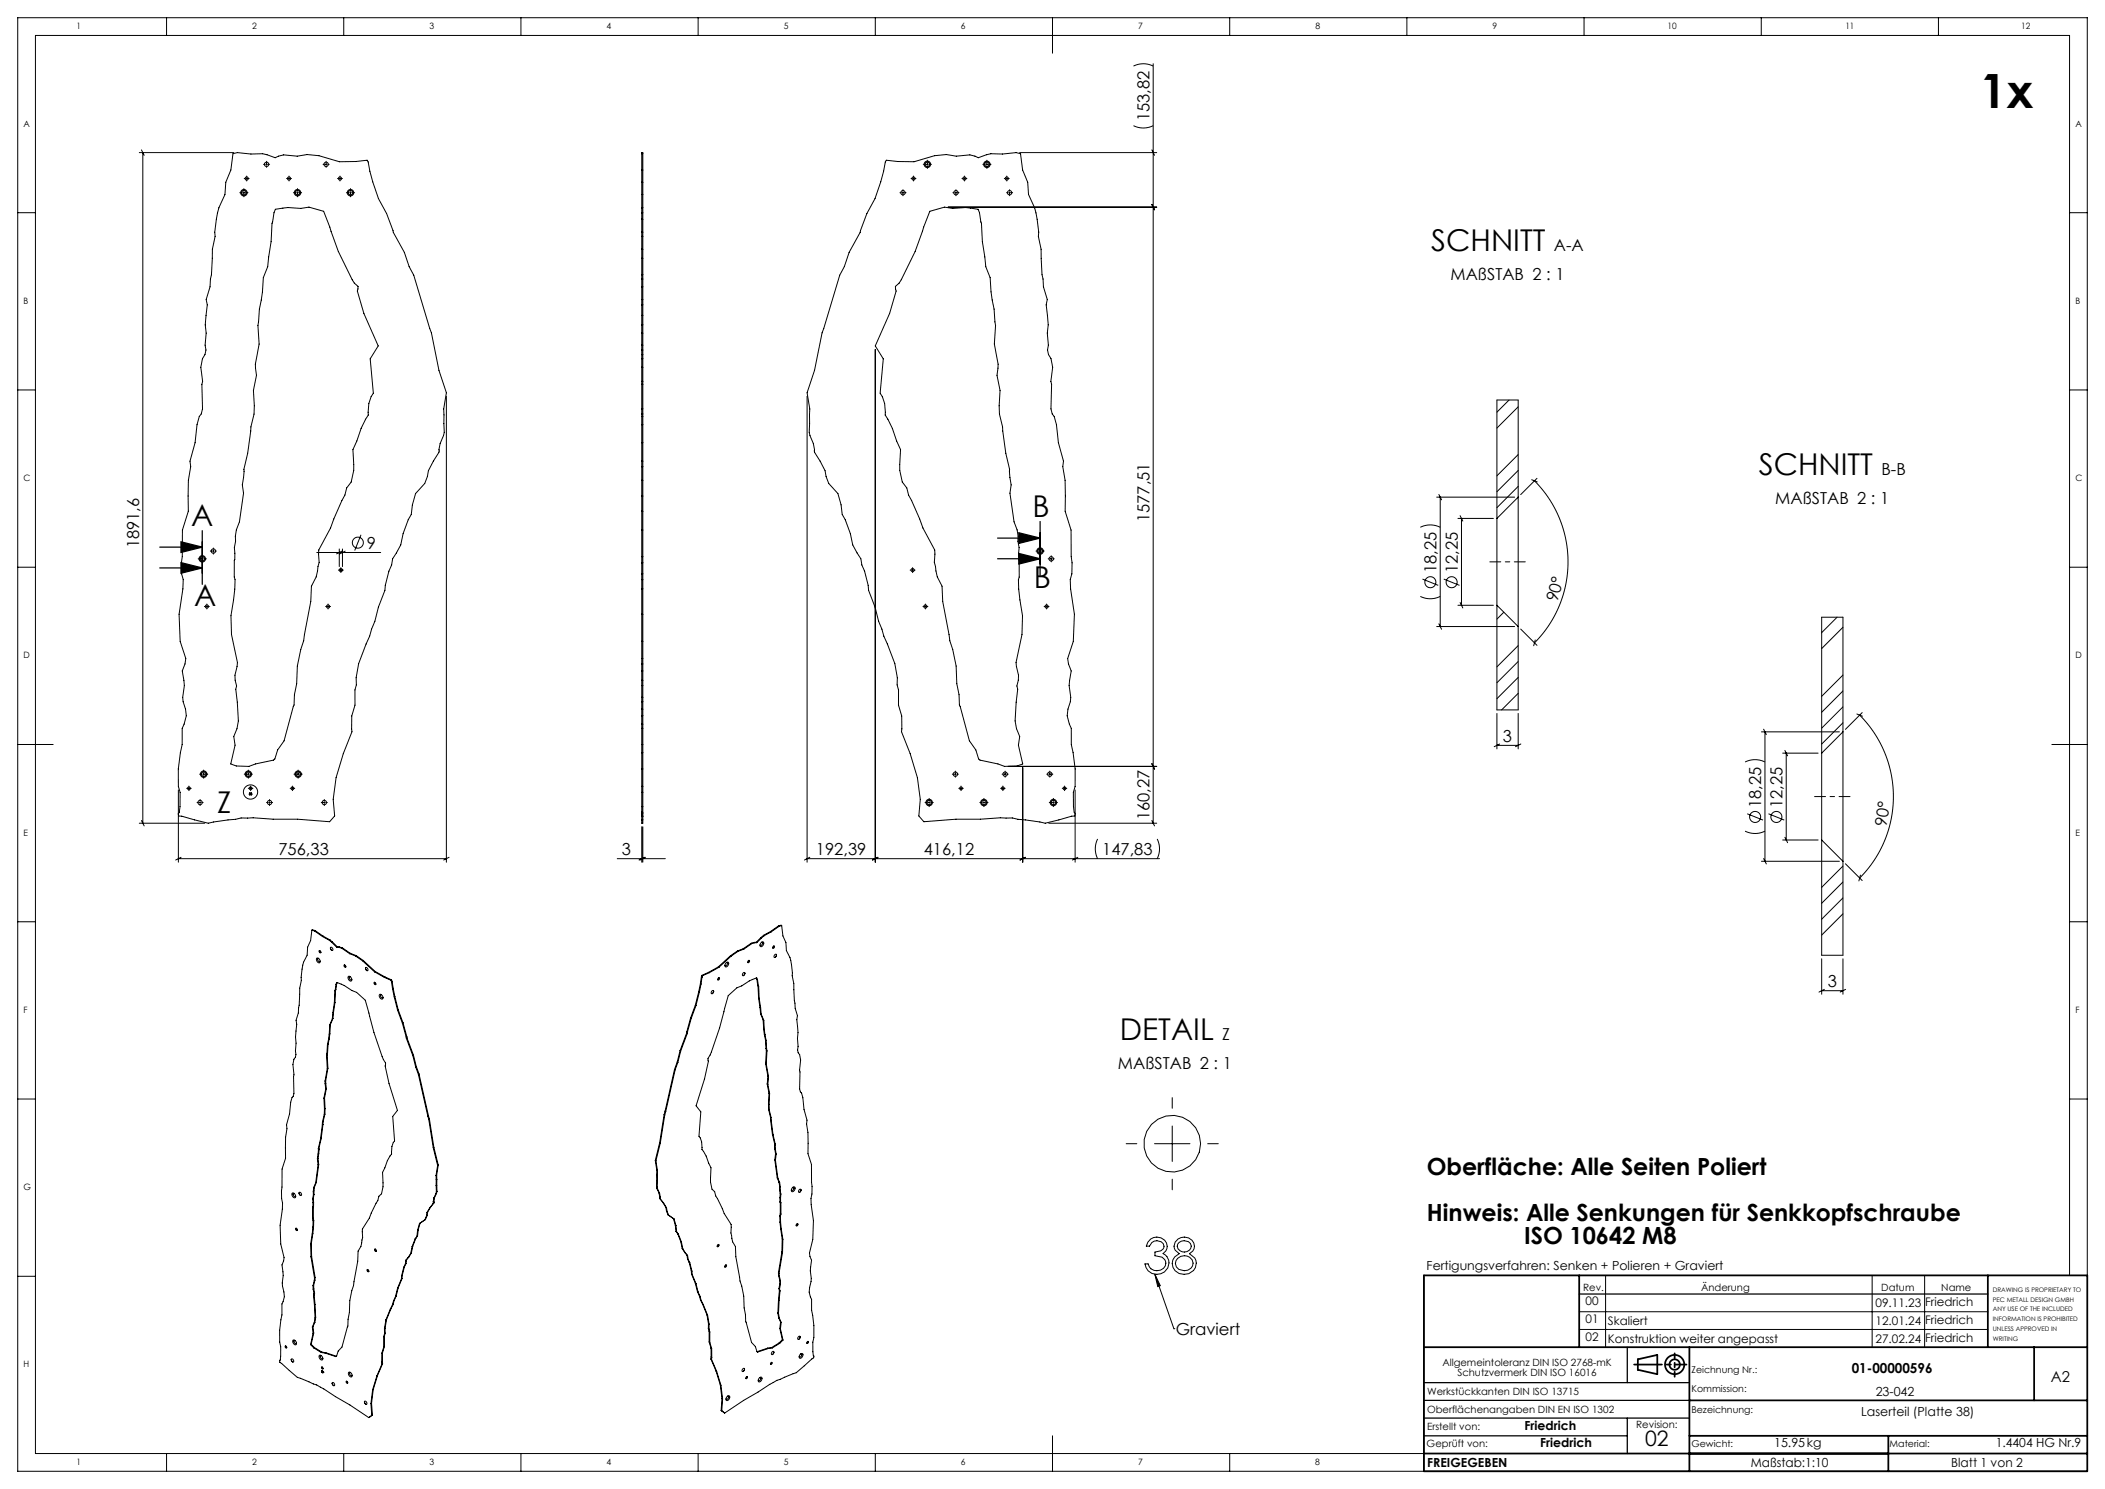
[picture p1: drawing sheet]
<svg xmlns="http://www.w3.org/2000/svg" width="594mm" height="420mm" viewBox="0 0 594 420" stroke-linecap="round" stroke-linejoin="round" font-family="sans-serif">
<defs><g id="words">
<text font-size="13.3" x="558.8" y="30.6">1x</text>
<g font-size="8.5">
<text x="403.9" y="70.9">SCHNITT</text>
<text x="496.3" y="134">SCHNITT</text>
<text x="53.9" y="148.4">A</text>
<text x="291.4" y="145.9">B</text>
<text x="291.7" y="166">B</text>
<text x="54.8" y="171">A</text>
<text x="61.3" y="229.3">Z</text>
<text x="316" y="293.3">DETAIL</text>
</g>
<g font-size="6.7">
<text x="402.6" y="331.5">Oberfläche: Alle Seiten Poliert</text>
<text x="402.6" y="344.5">Hinweis: Alle Senkungen für Senkkopfschraube</text>
<text x="430.1" y="350.9">ISO 10642 M8</text>
</g>
<text font-size="6" x="464.2" y="407.8">02</text>
<g font-size="4.7">
<text x="324.4" y="34.2" transform="rotate(-90 324.4 34.2)">153,82</text>
<text x="438.5" y="70.9">A-A</text>
<text x="409.3" y="79.1">MAßSTAB 2 : 1</text>
<text x="530.9" y="134">B-B</text>
<text x="501" y="142.2">MAßSTAB 2 : 1</text>
<text x="324.4" y="147.3" transform="rotate(-90 324.4 147.3)">1577,51</text>
<text x="39.3" y="154.7" transform="rotate(-90 39.3 154.7)">1891,6</text>
<text x="103.5" y="154.8">9</text>
<text x="405.3" y="161.7" transform="rotate(-90 405.3 161.7)">18,25</text>
<text x="411.3" y="161.7" transform="rotate(-90 411.3 161.7)">12,25</text>
<text x="439.5" y="169.9" transform="rotate(-75 439.5 169.9)">90°</text>
<text x="424.1" y="209.2">3</text>
<text x="497" y="227.9" transform="rotate(-90 497 227.9)">18,25</text>
<text x="503" y="227.9" transform="rotate(-90 503 227.9)">12,25</text>
<text x="324.4" y="231.3" transform="rotate(-90 324.4 231.3)">160,27</text>
<text x="532.3" y="233.2" transform="rotate(-81 532.3 233.2)">90°</text>
<text x="78.6" y="241.2">756,33</text>
<text x="175.5" y="241.2">3</text>
<text x="230.3" y="241.2">192,39</text>
<text x="260.7" y="241.2">416,12</text>
<text x="311" y="241.2">147,83</text>
<text x="515.8" y="278.4">3</text>
<text x="344.9" y="293.3">Z</text>
<text x="315.5" y="301.5">MAßSTAB 2 : 1</text>
<text x="331.8" y="376.6">Graviert</text>
</g>
<text font-size="4.2" x="578.7" y="389.8">A2</text>
<text font-size="3.9" x="522.5" y="387.2">01-00000596</text>
<g font-size="3.5">
<text x="402.6" y="358.2">Fertigungsverfahren: Senken + Polieren + Graviert</text>
<text x="529.3" y="393.8">23-042</text>
<text x="525.2" y="399.3">Laserteil (Platte 38)</text>
<text x="430.2" y="403.4">Friedrich</text>
<text x="402.7" y="413.9">FREIGEGEBEN</text>
<text x="434.6" y="408.2">Friedrich</text>
<text x="494" y="413.9">Maßstab:1:10</text>
<text x="500.6" y="408.2">15.95kg</text>
<text x="550.6" y="413.9">Blatt 1 von 2</text>
<text x="563.2" y="408.2">1.4404 HG Nr.9</text>
</g>
<g font-size="3.3">
<text x="447.5" y="368.2">00</text>
<text x="529.2" y="368.8">09.11.23</text>
<text x="543.2" y="368.5">Friedrich</text>
<text x="447.5" y="373.2">01</text>
<text x="453.7" y="373.8">Skaliert</text>
<text x="529.2" y="373.8">12.01.24</text>
<text x="543.2" y="373.5">Friedrich</text>
<text x="447.5" y="378.2">02</text>
<text x="453.7" y="378.8">Konstruktion weiter angepasst</text>
<text x="529.2" y="378.8">27.02.24</text>
<text x="543.2" y="378.5">Friedrich</text>
</g>
<g font-size="2.8">
<text x="446.7" y="364.1">Rev.</text>
<text x="480" y="364.1">Änderung</text>
<text x="530.9" y="364.1">Datum</text>
<text x="547.8" y="364.1">Name</text>
<text x="407" y="385.2">Allgemeintoleranz DIN ISO 2768-mK</text>
<text x="411.3" y="388">Schutzvermerk DIN ISO 16016</text>
<text x="402.7" y="393.4">Werkstückkanten DIN ISO 13715</text>
<text x="402.7" y="398.6">Oberflächenangaben DIN EN ISO 1302</text>
<text x="402.7" y="403.4">Erstellt von:</text>
<text x="461.7" y="402.7">Revision:</text>
<text x="402.6" y="408.2">Geprüft von:</text>
</g>
<g font-size="2.7">
<text x="477.3" y="387.2">Zeichnung Nr.:</text>
<text x="477.3" y="392.7">Kommission:</text>
<text x="477.3" y="398.6">Bezeichnung:</text>
<text x="477.3" y="408.2">Gewicht:</text>
<text x="533.2" y="408.2">Material:</text>
</g>
<g font-size="2.5">
<text x="21.6" y="8.2">1</text>
<text x="71.2" y="8.2">2</text>
<text x="121.2" y="8.2">3</text>
<text x="171.2" y="8.2">4</text>
<text x="221.2" y="8.2">5</text>
<text x="271.2" y="8.2">6</text>
<text x="321.2" y="8.2">7</text>
<text x="371.2" y="8.2">8</text>
<text x="421.2" y="8.2">9</text>
<text x="470.5" y="8.2">10</text>
<text x="520.8" y="8.2">11</text>
<text x="570.3" y="8.2">12</text>
<text x="6.7" y="35.7">A</text>
<text x="585.7" y="35.7">A</text>
<text x="6.7" y="85.7">B</text>
<text x="585.7" y="85.7">B</text>
<text x="6.7" y="135.7">C</text>
<text x="585.7" y="135.7">C</text>
<text x="6.7" y="185.7">D</text>
<text x="585.7" y="185.7">D</text>
<text x="6.7" y="235.7">E</text>
<text x="585.7" y="235.7">E</text>
<text x="6.7" y="285.7">F</text>
<text x="585.7" y="285.7">F</text>
<text x="6.7" y="335.7">G</text>
<text x="6.7" y="385.7">H</text>
<text x="21.6" y="413.2">1</text>
<text x="71.2" y="413.2">2</text>
<text x="121.2" y="413.2">3</text>
<text x="171.2" y="413.2">4</text>
<text x="221.2" y="413.2">5</text>
<text x="271.2" y="413.2">6</text>
<text x="321.2" y="413.2">7</text>
<text x="371.2" y="413.2">8</text>
</g>
<g font-size="1.8">
<text x="562.4" y="364.4">DRAWING IS PROPRIETARY TO</text>
<text x="562.4" y="367.2">PEC METALL DESIGN GMBH</text>
<text x="562.4" y="369.9">ANY USE OF THE INCLUDED</text>
<text x="562.4" y="372.7">INFORMATION IS PROHIBITED</text>
<text x="562.4" y="375.4">UNLESS APPROVED IN</text>
<text x="562.4" y="378.2">WRITING</text>
</g>
</g></defs>
<g fill="none" stroke="#000" stroke-width=".28">
<path d="M47 5v5M97 5v5M147 5v5M197 5v5M247 5v5M297 5v10M319.9 18.6a6.2 6.2 0 0 1 5.5 0M325.4 18v214.2M347 5v5M397 5v5M447 5v5M497 5v5"/>
<path d="M547 5v5M319.9 35.4a6.2 6.2 0 0 0 5.5 0M5 60h5M39.3 43h26.7M39.9 42.3l.8 1.5M40.3 43v189.2M65.7 43.3l1.3-.3 3.8 .4h3.3l3.6 1.1 2.3-.8 3.9 .4 2.8-.5 3.3 .3 5.8 1.7h4.6l3.2-.4 .3 .5a41.6 41.6 0 0 0 5.2 14.5l1.9 5.3 3.1 5.7 1.4 4 1.3 2.4 4.9 16.3 2.2 10.5 2.1 6.4-.8 4.5 .2 6.7-.2 .9a8.8 8.8 0 0 0-1.4 4.7l-2.9 5.2-.3 1.6-.7 2-2.6 2.8-.9 3.2-.3 2.7-.9 1.5-1.4 3.9-.7 3.2-2.3 3.9-.3 1.8-.8 1.7-1 4-.1 1.4-1.8 4.7-1 4-.9 2.3-.6 1.9-3.1 7.8-.7 4 .1 2-.4 1.4v4.3l-.9 3.1v4.4l-2.4 6.2-2.1 6.7-.8 6.2 .4 4.7-1.4 1.6-9.1-.7h-6.8l-5.7-.4h-3.4l-9.2 1.5-7.5-2h-.9l-.1-.7 .3-.4 .2-1.6v-4l-.5-1.7v-4.9l1.1-6.9v-4.5a7.3 7.3 0 0 0 .3-7.6l-.1-1.2 .4-3.3-.6-4.1 .8-2 .2-1.6-1.6-4.8-.3-7.6 1.1-7.2 .1-2.6-.4-1.6-.1-3.2 .2-1.7 .1-7.5 1.6-5.3 .1-8.7 .6-3.9-.2-1.5 1.5-5.2 .5-5.1 .6-2.3 .6-.7 .3-1.5-.1-6.9 .2-.8-.5-4 .4-2.4 .7-1.2 .3-1.3-.2-1.3 .3-3.4-.3-2.4 .6-5.6-.3-1.5 1.1-3.6 .1-2.2 .3-1.2 .2-7.2 .8-3.6a23.4 23.4 0 0 1 2.8-11.8l.2-3.5 1.4-3.5zM67.7 54.4h.6M68.6 54.4h.5M68.8 53.2v.7M68.8 54.1v.5M68.8 54.9v.6"/>
<path d="M68.9 50.4h.2M69.3 54.4h.7M69.4 50.4h.5M69.6 49.7v.2M69.6 50.1v.5M69.6 50.9v.2M70.1 50.4h.2M74.4 46.4h.3M75 46.4h.5M75.2 45.5v.4M75.2 46.1v.5M75.2 46.9v.3"/>
<path d="M75.7 46.4h.4M77.7 59l3.5-.5 3.7 .3 2.3-.4 4.1 1.2 1.8 4.5a65.6 65.6 0 0 0 6.9 15.8l1 .9-.2 1.3 1.9 6.3 4 9.2-2.2 3.6 .9 9.7a8.9 8.9 0 0 0-1.5 6.2l-2 3.7-1.2 3.6-1.1 2.4 .2 5.9-.7 3.3-1.3 1.6-.5 2-3.1 6.8-.9 2.5-3.3 6.2 .1 3.5-.9 4.1-1.3 2.6-.2 4.3-2 11.1-.8 2.5-1 4.7-.2 5-.6 3.1-.1 2.9-2.8 10.1-1.9 2.5-.7 2.6-.4 .3-5.1 1.1-1.9 .7-3.5-.1-1.6-.6 1.2-5.3-.3-2.5 .9-2.2 .4-2.2-.8-8.9 .3-.9-.4-1.6-.1-1.4 .7-3.6-1.7-7.9-.1-5.3 1.1-7.5-.2-11.7 .4-1.8-.1-1.4 .3-1.8 .9-2.3 1.1-8.1-.3-2.3 .4-4.4 1.1-4.5 .9-7.5 .9-3.6 .1-2.3-.3-4.4 .9-4.2-.3-3.2 1-5.6a41.2 41.2 0 0 1 .6-12.5l.6-6.3 1.2-3.1 1-7a33.5 33.5 0 0 1 1.2-9.2zM80.9 50.4h.2M81.3 50.4h.5M81.6 49.7v.2M81.6 50.1v.5M81.6 50.9v.2M82.1 50.4h.2M82.8 54.4h.7M83.7 54.4h.5M84 53.2v.7M84 54.1v.5"/>
<path d="M84 54.9v.6M84.5 54.4h.6M91.2 46.4h.3M91.8 46.4h.5M92 45.5v.4M92 46.1v.5M92 46.9v.3M92.5 46.4h.4M95.2 50.4h.2M95.7 50.4h.5M95.9 49.7v.2M95.9 50.1v.5"/>
<path d="M95.9 50.9v.2M96.4 50.4h.2M97.7 54.4h.7M98.7 54.4h.5M98.9 53.2v.7M98.9 54.1v.5M98.9 54.9v.6M99.4 54.4h.7M181.1 43h.3v189.2h-.3zM181.1 58.6h.3M181.1 54.9h.3M181.1 51.4h.3"/>
<path d="M181.1 47.9h.3M181.1 43.3h.3M250.1 45.2l3.2 .4h4.6l5.8-1.7 3.3-.3 2.8 .5 3.9-.4 2.4 .8 3.5-1.1h3.3l3.8-.4 1.3 .3 .6 4.6 1.4 3.5 .2 3.5a21.7 21.7 0 0 1 2.8 11.8l.8 3.6 .2 7.2 .3 1.2 .1 2.2 1.1 3.6-.3 1.5 .6 5.6-.3 2.4 .3 3.4-.2 1.3 .3 1.3 .7 1.2 .4 2.4-.5 4 .2 .8-.1 6.9 .3 1.5 .6 .7 .6 2.3 .6 5.1 1.4 5.2-.2 1.5 .7 3.9v8.7l1.6 5.3 .1 7.5 .2 1.7v3.2l-.5 1.6 .1 2.6 1.1 7.2-.3 7.6-1.6 4.8 .2 1.6 .8 2-.6 4.1 .5 3.3-.2 1.2a7.3 7.3 0 0 0 .3 7.6v4.5l1.1 6.9v4.9l-.5 1.7v4l.2 1.6 .3 .4-.1 .7h-.9l-7.5 2-9.2-1.5h-3.4l-5.7 .4h-6.8l-9.1 .7-1.4-1.6 .4-4.7-.8-6.2-2.1-6.7-2.4-6.2 .1-4.4-1-3.1 .1-4.3-.4-1.4v-2l-.7-4-3.1-7.8-.5-1.9-1-2.3-1-4-1.8-4.7-.1-1.4-1-4-.8-1.7-.3-1.8-2.3-3.9-.6-3.2-1.5-3.9-.8-1.5-.4-2.7-.9-3.2-2.5-2.8-.8-2-.3-1.6-2.9-5.2a8.8 8.8 0 0 0-1.3-4.7l-.3-.9 .2-6.7-.8-4.5 2.2-6.4 2.1-10.5 5-16.3 1.3-2.4 1.3-4 3.1-5.7 1.9-5.3a41.6 41.6 0 0 0 5.2-14.5zM253.9 54.4h.4M254.6 54.4h.5M254.8 53.5v.4M254.8 54.1v.5M254.8 54.9v.3M255.3 54.4h.4M257.1 50.4h.2M257.5 50.4h.5M257.8 49.7v.2"/>
<path d="M257.8 50.1v.5M257.8 50.9v.2M258.3 50.4h.2M260.5 46.4h.7M261.4 46.4h.5M261.7 45.2v.7M261.7 46.1v.5M261.7 46.9v.6M262.2 46.4h.7M262.4 59.6l4.1-1.2 2.3 .4 3.7-.3 3.5 .5a33.5 33.5 0 0 1 1.2 9.2l1 7 1.2 3.1 .6 6.3a41.2 41.2 0 0 1 .6 12.5l1.1 5.6-.4 3.2 .9 4.2-.3 4.4 .1 2.3 .9 3.6 .9 7.5 1.1 4.5 .4 4.4-.3 2.3 1.1 8.1 .9 2.3 .3 1.8-.1 1.4 .4 1.8-.1 11.7 1 7.5-.1 5.3-1.7 7.9 .7 3.6v1.4l-.5 1.6 .3 .9-.8 8.9 .4 2.2 .9 2.2-.3 2.5 1.2 5.3-1.6 .6-3.5 .1-1.9-.7-5.1-1.1-.3-.3-.8-2.6-1.8-2.5-2.9-10.1-.1-2.9-.6-3.1-.2-5-1-4.7-.8-2.5-2-11.1-.2-4.3-1.3-2.6-.8-4.1 .1-3.5-3.4-6.2-.9-2.5-3.1-6.8-.5-2-1.3-1.6-.7-3.3 .2-5.9-1.1-2.4-1.2-3.6-2-3.7a8.9 8.9 0 0 0-1.4-6.2l.8-9.7-2.2-3.6 4-9.2 1.9-6.3-.2-1.3 1-.9a65.5 65.5 0 0 0 6.9-15.8zM267.5 58.4h58.9M268.9 54.4h.4"/>
<path d="M269.5 54.4h.5M269.8 53.5v.4M269.8 54.1v.5M269.8 54.9v.3M270.3 54.4h.3M271.5 50.4h.2M271.9 50.4h.5M272.2 49.7v.2M272.2 50.1v.5M272.2 50.9v.2M272.7 50.4h.2M277.3 46.4h.7"/>
<path d="M278.2 46.4h.5M278.5 45.2v.7M278.5 46.1v.5M278.5 46.9v.6M279 46.4h.7M283.4 50.4h.2M283.9 50.4h.5M284 54.4h.4M284.1 49.7v.2M284.1 50.1v.5M284.1 50.9v.2M284.6 50.4h.2"/>
<path d="M284.6 54.4h.5M284.9 53.5v.4M284.9 54.1v.5M284.9 54.9v.3M285.4 54.4h.4M287.7 43h38.7M325 57.7l.8 1.5M325 42.3l.8 1.5M584 60h5M181.1 78.7h.3M181.1 77.5h.3M181.1 72.9h.3"/>
<path d="M181.1 70.3h.3M181.1 66.7h.3M181.1 65.5h.3M181.1 61.8h.3M181.1 60h.3M181.1 98.7h.3M181.1 94h.3M181.1 97.4h.3M181.1 89h.3M181.1 91.6h.3M181.1 86h.3M181.1 80.9h.3"/>
<path d="M181.1 84.5h.3M247 98.6v144.6M5 110h5M126 111.8v131.4M181.1 119.8h.3M181.1 117.5h.3M181.1 116.8h.3M181.1 101.2h.3M181.1 103.6h.3M181.1 107.6h.3M181.1 115.3h.3M181.1 108.4h.3"/>
<path d="M181.1 100h.3M227.7 111.8v131.4M425.8 112.8l-3.4 3.5M428.4 114.8l-6 6M584 110h5M181.1 135.5h.3M181.1 139.9h.3M181.1 131.6h.3M181.1 124.9h.3M181.1 130.1h.3M406 139.5l.8 1.5M428.4 128.2l-6 6"/>
<path d="M428.4 132.7l-6 6M428.4 137.2l-6 6M432.2 135.3l1.6 .6M433 135.6a32.3 32.3 0 0 1 0 45.7M433.7 134.9l-4.6 4.6M5 160h5M55.9 157.6h.7M56.8 157.6h.5M57.1 156.5v.6M57.1 157.4v.5M57.1 158.1v.7M57.6 157.6h.6"/>
<path d="M59.3 155.4h.4M60 155.4h.5M60.2 154.6v.3M60.2 155.2v.5M60.2 155.9v.4M60.7 155.4h.4M89.4 155.8h18M95.7 154.8v5M96.5 155.5l-1.5 .7M96.6 154.8v5M97.4 155.5l-1.5 .7M101.9 150.8l-1.8 4.5"/>
<path d="M181.1 158.7h.3M181.1 157h.3M181.1 149.5h.3M181.1 144.2h.3M292.3 155.4h.7M293.3 155.4h.5M293.5 154.3v.6M293.5 155.2v.5M293.5 155.9v.7M294 155.4h.7M295.8 157.6h.3M296.4 157.6h.5"/>
<path d="M296.6 156.8v.3M296.6 157.4v.5M296.6 158.1v.4M297.1 157.6h.4M400.8 148.7a6.3 6.3 0 0 1 5.6 0M405.4 140.2h22M406.4 140.2v36.5M411.4 146.2h10M412 145.5l.8 1.5M412.4 146.2v24.5M422.4 146.2v24.5M428.4 140.2v-27.4h-6v33.4"/>
<path d="M428.4 140.2v36.5M428.4 140.2l-6 6M584 160h5M57.7 171.1h.2M58.1 171.1h.5M58.4 170.4v.2M58.4 170.8v.5M58.4 171.6v.2M58.9 171.1h.2M91.9 171.1h.2M92.3 171.1h.5M92.6 170.4v.2"/>
<path d="M92.6 170.8v.5M92.6 171.6v.2M93.1 171.1h.2M95.5 160.8h.2M95.9 160.8h.5M96.2 160.1v.2M96.2 160.6v.5M96.2 161.3v.2M96.7 160.8h.2M181.1 173.3h.3M181.1 166.1h.3M181.1 161.9h.3"/>
<path d="M181.1 163.5h.3M256.8 160.8h.2M257.3 160.8h.5M257.5 160.1v.2M257.5 160.6v.5M257.5 161.3v.2M258 160.8h.2M260.4 171.1h.2M260.9 171.1h.5M261.1 170.4v.2M261.1 170.8v.5M261.1 171.6v.2"/>
<path d="M261.6 171.1h.2M294.6 171.1h.2M295.1 171.1h.5M295.3 170.4v.2M295.3 170.8v.5M295.3 171.6v.2M295.8 171.1h.2M400.8 168.2a6.3 6.3 0 0 0 5.6 0M401.4 163.3l4.5 1.8M405.4 176.7h22M406 176l.8 1.5M407.4 163.3l4.5 1.8"/>
<path d="M411.4 170.7h10M412 170l.8 1.5M422.4 170.7v29.5h6v-23.5M422.4 170.7l6 6M424.4 172.7l-2 1.9M429.1 177.4l4.6 4.6M518.4 174.1l-4.3 4.4M520.1 176.9l-6 6M181.1 180.9h.3M181.1 185.7h.3M181.1 189.3h.3M181.1 191.9h.3"/>
<path d="M181.1 187.3h.3M181.1 196.7h.3M181.1 197.9h.3M181.1 193.4h.3M428.4 182.1l-6 6M428.4 186.6l-6 6M428.4 191.1l-6 6M428.4 195.6l-4.7 4.6M433.2 180.5l-.4 1.7M520.1 190.4l-6 6M520.1 194.9l-6 6M520.1 199.4l-6 6"/>
<path d="M5 210h10M56.3 218.4h.7M57.2 218.4h.5M57.5 217.2v.7M57.5 218.1v.5M57.5 218.9v.6M58 218.4h.6M68.9 218.4h.7M69.8 218.4h.5M70.1 217.2v.7M70.1 218.1v.5M70.1 218.9v.6"/>
<path d="M70.6 218.4h.6M83 218.4h.6M83.9 218.4h.5M84.1 217.2v.7M84.1 218.1v.5M84.1 218.9v.6M84.6 218.4h.7M181.1 210h.3M181.1 216.9h.3M181.1 212.3h.3M181.1 205.5h.3M181.1 204.3h.3"/>
<path d="M181.1 200h.3M181.1 201.9h.3M268.7 218.4h.4M269.3 218.4h.5M269.6 217.5v.4M269.6 218.1v.5M269.6 218.9v.3M270.1 218.4h.4M282.8 218.4h.3M283.4 218.4h.5M283.6 217.5v.4M283.6 218.1v.5"/>
<path d="M283.6 218.9v.3M284.1 218.4h.4M284.5 216.2h41.9M288.6 216.5v26.7M295.4 218.4h.3M296 218.4h.5M296.2 217.5v.4M296.2 218.1v.5M296.2 218.9v.3M296.7 218.4h.4M325 215.4l.8 1.5M422.4 201.2v10"/>
<path d="M422.4 210.2h6M423.2 209.9l-1.6 .7M428.4 201.2v10M429.2 209.9l-1.6 .7M492.4 214.9a6.3 6.3 0 0 1 5.7 0M497.1 206.4h21.9M497.7 205.7l.7 1.5M498.1 206.4v36.5M503 212.4h10.1M503.7 211.7l.7 1.5M504.1 212.4v24.5M514.1 212.4v24.5"/>
<path d="M520.1 206.4v-32.3h-6v38.3M520.1 206.4v36.5M520.1 206.4l-6 6M520.1 203.9l-6 6M524 201.4l1.6 .6M524.8 201.7a32.5 32.5 0 0 1 0 46M525.5 201l-4.7 4.7M579 210h10M39.3 232.2h18.5M39.9 231.4l.8 1.6M50.3 222.8v20.4M52.7 222.4h.1"/>
<path d="M53.1 222.4h.5M53.3 221.7v.2M53.3 222.1v.5M53.3 222.9v.1M53.8 222.4h.2M55.6 226.4h.4M56.2 226.4h.5M56.5 225.5v.4M56.5 226.1v.5M56.5 226.9v.3M57 226.4h.3M70.1 222.4h.1"/>
<path d="M70.5 223.7h.1M70.5 222.4h.5M70.5 223.9l.1 .2h-.3l.1 .1 .3-.2M70.5 223.9h.1M70.5 223.7l.1 .1M70.6 223.8l-.1 .1M70.6 223.8l.1 .2M70.7 221.7v.2M70.7 222.1v.5M70.7 222.9v.1M70.7 223.8v.3M70.8 223.8l.1 .1"/>
<path d="M70.9 223.7l-.1 .1M70.9 223.7v.2M70.9 223.7l.2 .4M70.9 223.7l-.2 .1M70.9 223.9l-.1 .2h.2M70.9 223.9l.1 .2M71.1 224.1l-.2 .1-.2-.1M71.2 222.4h.2M75.2 226.4h.4M75.8 226.4h.5M76.1 225.5v.4M76.1 226.1v.5"/>
<path d="M76.1 226.9v.3M76.6 226.4h.3M81.9 222.4h.1M82.3 222.4h.5M82.5 221.7v.2M82.5 222.1v.5M82.5 222.9v.1M83 222.4h.2M90.7 226.4h.3M91.3 226.4h.5M91.5 225.5v.4M91.5 226.1v.5"/>
<path d="M91.5 226.9v.3M92 226.4h.4M181.1 233.2v10M181.1 229.5h.3M181.1 230.2h.3M181.1 229.1h.3M181.1 221.8h.3M181.1 223.5h.3M181.1 227.5h.3M181.1 231.3h.3M181.4 233.2v10M261 226.4h.7"/>
<path d="M261.9 226.4h.5M262.2 225.2v.7M262.2 226.1v.5M262.2 226.9v.6M262.7 226.4h.7M270.5 222.4h.2M270.9 222.4h.5M271.2 221.7v.2M271.2 222.1v.5M271.2 222.9v.1M271.7 222.4h.1M276.5 226.4h.6"/>
<path d="M277.4 226.4h.5M277.7 225.2v.7M277.7 226.1v.5M277.7 226.9v.6M278.2 226.4h.6M282.3 222.4h.2M282.7 222.4h.5M283 221.7v.2M283 222.1v.5M283 222.9v.1M283.5 222.4h.1M295.9 232.2h30.5"/>
<path d="M296.1 226.4h.7M297 226.4h.5M297.3 225.2v.7M297.3 226.1v.5M297.3 226.9v.6M297.8 226.4h.6M299.7 222.4h.2M300.1 222.4h.5M300.4 221.7v.2M300.4 222.1v.5M300.4 222.9v.1M300.9 222.4h.1"/>
<path d="M303.4 222.8v20.4M309.7 236.6a6.2 6.2 0 0 0 0 5.6M325 231.4l.8 1.6M326.5 236.6a6.2 6.2 0 0 1 0 5.6M492.4 234.4a6.3 6.3 0 0 0 5.7 0M493 229.5l4.5 1.8M499 229.5l4.5 1.8M503 236.9h10.1M503.7 236.2l.7 1.5M514.1 236.9v32.5h6v-26.5M514.1 236.9l6 6M5 260h5"/>
<path d="M50.3 242.2h75.7M51.1 241.8l-1.5 .8M126.7 241.8l-1.5 .8M174.2 242.2h13.5M181.9 241.8l-1.6 .8M182.2 241.8l-1.6 .8M227.7 242.2h99.5M228.5 241.8l-1.5 .8M247.7 241.8l-1.5 .8M289.4 241.8l-1.6 .8M304.1 241.8l-1.5 .8M497.1 242.9h21.9"/>
<path d="M497.7 242.2l.7 1.5M520.1 244.3l-6 6M520.1 248.8l-6 6M520.1 253.3l-6 6M520.1 257.8l-6 6M520.8 243.6l4.7 4.8M525 246.8l-.5 1.7M584 260h5M88 262.4l-.3 2.9-.9 1.9-.1 2.2a11.5 11.5 0 0 0-1.7 7.1l-.4 2.2-.4 7-.6 2.1 .1 1.1-.3 3.7 .1 4.9-.2 .7-.4 .6-.2 1.5 .3 2.9-.1 5.2-.9 2.5-.3 3.3-.8 3.1 .1 1.1-.4 2.4v5.9l-1 3.1-.2 6.1 .1 2.2 .2 1.2v1.8l-.7 4.5 .2 5.3 1 3.8-.6 2.1 .3 3-.2 3a5.2 5.2 0 0 1-.1 5v3.1a21.4 21.4 0 0 0-.4 9l-.2 4.4 4.9 4.2 4.5 1.9a27.6 27.6 0 0 1 6.3 3.6l4 2.3 5.4 3.6M88 262.4l.7 .2M88 262.4l.9 .1M88.7 262.6l2.3 1.6"/>
<path d="M88.9 262.5l-.2 .1M88.9 262.5l2.3 1.6M89.4 270.3a.75 .75 0 0 1 .8 .4 .75 .75 0 0 1-.2 .9l-.6-.6zM89.9 270.4a.43 .43 0 0 0-.2 .6 .43 .43 0 0 0 .6 .1M90.1 268.2l.4 .1v.5l-.4-.2zM90.2 268.1l.3 .6M91 264.2l1.9 1M91.2 264.1l-.2 .1M91.2 264.1l1.9 1M92.9 265.2l.8 .6M93.1 265.1l-.2 .1M93.1 265.1l.7 .6"/>
<path d="M93.2 267.3l.5 .8M93.3 267.2a.46 .46 0 0 1 .6 .3 .46 .46 0 0 1-.3 .6l-.3-.5zM93.7 265.8l1.3 1.4M93.8 265.7l-.1 .1M93.8 265.7l1.4 1.4M94.5 279.5l-.2 3.4M94.6 279.3l-.1 .2M94.7 279.4l-.2 .1M94.7 279.4l-.2 3.4M94.8 279.2l-.2 .1M94.8 279.2l-.1 .2M94.8 277.6l.3-.5 2 .9 2.2 1.4 1.3 .5 2.5 2.2 1 3.6a81.7 81.7 0 0 0 4.1 13.2l.6 .9-.1 .9 1.1 4.9 2.4 7.6-1.4 1.7 .5 6.9a4.8 4.8 0 0 0-.8 3.7l-1.2 1.9-1.4 3.3 .2 4-.4 2-.8 .7-.3 1.2-2.4 5-1.9 3.1v2.4a8.7 8.7 0 0 1-1.2 3.8 53.6 53.6 0 0 1-1.8 11.1l-.6 2.9-.5 7.2-1.7 5.9-1.1 1.1-.4 1.5"/>
<path d="M94.8 277.6l-.2 1.7M95 277.5l-.2 .1M95 277.5l-.2 1.7M95 267.2h.6M95.2 277.2l-.2 .3M95.2 267.1l-.2 .1M95.2 267.1h.6M95.6 267.2l.8 .3M95.8 267.1l-.2 .1M95.8 267.1l.8 .3M96.4 267.5l2.3 1.5M96.6 267.4l-.2 .1"/>
<path d="M96.6 267.4l2.3 1.5M97.1 272.2l.4 .2v.4l-.3-.2zM97.2 272.2l.4 .6M98.3 275.5a.75 .75 0 0 1 .8 .3 .75 .75 0 0 1-.2 .9l-.6-.6zM98.7 269l1.6 .7M98.8 275.5a.43 .43 0 0 0-.1 .6 .43 .43 0 0 0 .6 .1M98.9 268.9l-.2 .1M98.9 268.9l1.6 .6M100.3 269.7l2 1.3M100.5 269.5l-.2 .2M100.5 269.5l2 1.4M102.3 271l3.4 3.1"/>
<path d="M102.5 270.9l-.2 .1M102.5 270.9l3.4 3.1M103.1 273.1l.5 .7M103.2 272.9a.46 .46 0 0 1 .6 .3 .46 .46 0 0 1-.3 .6l-.3-.4zM105.6 277.1l.4 .2v.4l-.4-.2zM105.7 274.1l2.7 1.6M105.7 277.1l.4 .5M105.9 274l-.2 .1M105.9 274l2.7 1.6M108.4 275.7l1.9 .8M108.6 275.6l-.2 .1M108.6 275.6l1.9 .8"/>
<path d="M110.3 276.5l.2 .4M110.5 276.9l.3 2M110.5 276.4l-.2 .1M110.5 276.4l.2 .4M110.7 276.8l-.2 .1M110.7 276.8l.2 2M110.8 278.9l.4 2.3M110.9 278.8l-.1 .1M110.9 278.8l.5 2.3M197.2 279.8l.1 .1M197.2 279.8l-1 3.8M197.3 279.9l-.9 3.8"/>
<path d="M197.6 277.5l.2 .1M197.6 277.5l-.4 2.3M197.8 277.6l-.5 2.3M197.9 275.5l.2 .1M197.9 275.5l-.3 2M198.1 275.1l.2 .1M198.1 275.1l-.2 .4M198.1 275.6l-.3 2M198.3 275.2l-.2 .4M200 274.3l.1 .1M200 274.3l-1.9 .8M200.1 274.4l-1.8 .8"/>
<path d="M200.9 279.5a.34 .34 0 0 1 .5 .1 .34 .34 0 0 1-.2 .5v.1a.34 .34 0 0 1-.6-.1 .34 .34 0 0 1 .2-.5zM201.4 279.5l-.4 .8M202.7 275.9v-.1a.27 .27 0 0 1 .3 .4 .27 .27 0 0 1-.5 .1zM202.7 272.7l.2 .1M202.7 272.7l-2.7 1.6M202.9 275.8l-.4 .5M202.9 272.8l-2.8 1.6M204.9 271.6l.1-.1a.46 .46 0 0 1 .7 .1 .46 .46 0 0 1-.2 .7 .51 .51 0 0 1-.8 .4 .51 .51 0 0 1 0-.9zM205 271.5a.43 .43 0 0 1 .2 .6 .43 .43 0 0 1-.6 .2M206.1 269.6l.2 .1M206.1 269.6l-3.4 3.1M206.3 269.7l-3.4 3.1"/>
<path d="M208.1 268.3l.1 .1M208.1 268.3l-2 1.3M208.2 268.4l-1.9 1.3M209.7 274.4a.34 .34 0 0 1 .6 .1 .34 .34 0 0 1-.3 .5v.1a.34 .34 0 0 1-.6-.1 .34 .34 0 0 1 .2-.5zM209.7 267.6l.2 .1M209.7 267.6l-1.6 .7M209.9 267.7l-1.7 .7M210.2 274.5l-.4 .7M211.1 271l.1-.1a.27 .27 0 0 1 .2 .4 .27 .27 0 0 1-.4 .1zM211.3 270.9l-.3 .6M212 266.1l.1 .1M212 266.1l-2.3 1.5"/>
<path d="M212.1 266.2l-2.2 1.5M212.8 265.8l.2 .1M212.8 265.8l-.8 .3M213 265.9l-.9 .3M213.4 265.8l.2 .1M213.4 265.8h-.6M213.4 275.9l.2 .3M213.6 265.9h-.6M213.6 276.2l.2 .1M213.6 276.2l.2 1.7M213.8 276.3l.2 1.7M213.8 276.3l-.3-.5-2.1 .9-2.1 1.4-1.4 .5-2.4 2.2-1 3.7a81.7 81.7 0 0 1-4.1 13.1l-.6 1 .1 .8-1.1 4.9-2.4 7.6 1.4 1.7-.6 6.9a4.8 4.8 0 0 1 .9 3.7l1.2 1.9 1.3 3.3-.1 4 .4 2 .8 .7 .3 1.2 2.4 5 1.9 3.1-.1 2.4a8.7 8.7 0 0 0 1.3 3.8 53.6 53.6 0 0 0 1.8 11.2l.6 2.8 .5 7.2 1.7 5.9 1 1.1 .5 1.5"/>
<path d="M213.8 277.9l.2 .1M213.8 277.9l.1 .2M213.9 278.1l.2 .1M213.9 278.1l.2 3.4M214 278l.1 .2M214.1 278.2l.1 3.4M214.7 264.4l.2 .1M214.7 264.4l-1.3 1.4M214.8 265.9l.1-.1a.46 .46 0 0 1 .7 .1 .46 .46 0 0 1-.2 .7 .51 .51 0 0 1-.8 .4 .51 .51 0 0 1 0-.9zM214.9 265.8a.43 .43 0 0 1 .2 .6 .43 .43 0 0 1-.6 .1M214.9 264.5l-1.3 1.4M215.5 263.8l.1 .1"/>
<path d="M215.5 263.8l-.8 .6M215.6 263.9l-.7 .6M217.4 262.8l.2 .1M217.4 262.8l-1.9 1M217.6 262.9l-2 1M218.2 266.9h.1a.27 .27 0 0 1 .2 .4 .27 .27 0 0 1-.5 0zM218.4 266.8l-.4 .6M218.6 269.3a.34 .34 0 0 1 .6 0 .34 .34 0 0 1-.2 .5l-.1 .1a.34 .34 0 0 1-.6 0 .34 .34 0 0 1 .3-.5zM219.1 269.3l-.4 .8M219.7 261.2l.1 .1M219.7 261.2l-2.3 1.6M219.8 261.3l-2.2 1.6"/>
<path d="M220.6 261.1l-.8 .2M220.6 261.1l.3 2.9 .9 1.9 .1 2.2a11.5 11.5 0 0 1 1.6 7.1l.5 2.2 .4 7 .6 2.1-.2 1.1 .4 3.7-.1 4.9 .1 .7 .4 .6 .3 1.5-.3 2.9v5.2l1 2.5 .3 3.3 .8 3.1-.1 1.1 .4 2.4v5.9l1 3.1 .2 6.1-.1 2.2-.3 1.2 .1 1.8 .6 4.5-.1 5.3-1 3.8 .6 2.1-.3 3 .2 3a5.2 5.2 0 0 0 .1 5v3.1a21.4 21.4 0 0 1 .4 9l.2 4.4-4.9 4.2-4.5 1.9a27.6 27.6 0 0 0-6.3 3.6l-4.1 2.3-5.3 3.6M220.6 261.1l-.9 .1M514.1 270.4v10M514.1 279.4h6M514.8 279.1l-1.5 .7M520.1 270.4v10M520.8 279.1l-1.5 .7M92.2 297.7l.2 3.7M92.3 297.1l-.1 .6M92.3 297.6l-.1 .1M92.3 297.6l.2 3.7"/>
<path d="M92.4 294.7l-.1 2.4M92.4 297l-.1 .1M92.4 297l-.1 .6M92.6 294.6l-.2 .1M92.6 294.6l-.2 2.4M92.7 293.2l-.3 1.5M92.9 293.1l-.2 .1M92.9 293.1l-.3 1.5M92.9 291.7l-.2 1.5M93.1 289.1l-.2 2.6M93.1 291.6l-.2 .1M93.1 291.6l-.2 1.5"/>
<path d="M93.2 289l-.1 .1M93.2 289l-.1 2.6M93.8 287.4l-.7 1.7M93.9 285.6l-.1 1.8M94 287.3l-.2 .1M94 287.3l-.8 1.7M94.1 285.5l-.2 .1M94.1 285.5l-.1 1.8M94.3 282.9l-.4 2.7M94.5 282.8l-.2 .1M94.5 282.8l-.4 2.7M107.1 280.5a.75 .75 0 0 1 .8 .4 .75 .75 0 0 1-.1 .9l-.6-.4z"/>
<path d="M107.6 280.6a.43 .43 0 0 0-.1 .6 .43 .43 0 0 0 .6 .1M111.2 281.2l1 3.8M111.4 281.1l-.2 .1M111.4 281.1l1 3.7M112.2 285l1.3 3.6M112.4 284.8l-.2 .2M112.4 284.8l1.3 3.7M113.5 288.6l1.1 3.9M113.7 288.5l-.2 .1M113.7 288.5l1.1 3.9M114.6 292.5l.1 .4M114.7 292.9l1.8 4.9"/>
<path d="M114.8 292.4l-.2 .1M114.8 292.4v.4M114.8 292.8l-.1 .1M114.8 292.8l1.9 4.9M116.5 297.8l.8 3.2M116.7 297.7l-.2 .1M116.7 297.7l.8 3.2M191.1 299.6l.2 .1M191.1 299.6l-.8 2M191.3 299.7l-.8 2M191.9 296.4l.2 .1M191.9 296.4l-.8 3.2"/>
<path d="M192.1 296.5l-.8 3.2M193.7 291.5l.2 .1M193.7 291.5l-1.8 4.9M193.8 291.1l.2 .1M193.8 291.1l-.1 .4M193.9 291.6l-1.8 4.9M194 291.2l-.1 .4M194.9 287.2l.1 .1M194.9 287.2l-1.1 3.9M195 287.3l-1 3.9M196.2 283.6l.2 .1M196.2 283.6l-1.3 3.6"/>
<path d="M196.4 283.7l-1.4 3.6M214.1 281.5l.1 .1M214.1 281.5l.4 2.7M214.2 281.6l.4 2.7M214.5 284.2l.1 .1M214.5 284.2l.1 1.8M214.6 286l.2 .1M214.6 286l.8 1.7M214.6 284.3l.2 1.8M214.8 286.1l.7 1.7M215.4 287.7l.1 .1M215.4 287.7l.1 2.6"/>
<path d="M215.5 290.3l.2 .1M215.5 290.3l.2 1.5M215.5 287.8l.2 2.6M215.7 290.4l.2 1.5M215.7 291.8l.2 .1M215.7 291.8l.3 1.5M215.9 291.9l.3 1.5M216 293.3l.2 .1M216 293.3l.1 2.4M216.1 295.7l.2 .1M216.1 295.7l.2 .6M216.2 293.4l.1 2.4"/>
<path d="M216.3 296.3l.1 .1M216.3 296.3l-.3 3.7M216.3 295.8l.1 .6M216.4 296.4l-.2 3.7M5 310h5M91 317.3l-.6 4M91 316.5v.8M91.1 317.2l-.1 .1M91.1 317.2l-.5 4M91.2 316.4l-.2 .1M91.2 316.4l-.1 .8M91.4 309.8l.2 3"/>
<path d="M91.5 314.4l-.5 2.1M91.6 312.8l-.1 1.6M91.6 309.7l-.2 .1M91.6 309.7l.1 3M91.7 314.3l-.2 .1M91.7 314.3l-.5 2.1M91.7 304.9v.8M91.7 312.7l-.1 .1M91.7 312.7v1.6M91.7 305.7l.2 1.5M91.9 304.8l-.2 .1M91.9 304.8v.8"/>
<path d="M91.9 307.2l-.5 2.6M91.9 305.6l-.2 .1M91.9 305.6l.2 1.5M92.1 307.1l-.2 .1M92.1 307.1l-.5 2.6M92.4 301.4l-.7 3.5M92.5 301.3l-.1 .1M92.5 301.3l-.6 3.5M117.3 301l.8 2M117.5 300.9l-.2 .1M117.5 300.9l.7 2M118.1 303l2.6 11.8"/>
<path d="M118.2 302.9l-.1 .1M118.2 302.9l2.7 11.8M120.7 314.8l.3 1M120.9 314.7l-.2 .1M120.9 314.7l.3 1M121 315.8l1.2 7.9M121.2 315.7l-.2 .1M121.2 315.7l1.2 7.9M187.4 314.4l.2 .1M187.4 314.4l-1.2 7.9M187.6 314.5l-1.3 7.9M187.7 313.4l.2 .1"/>
<path d="M187.7 313.4l-.3 1M187.9 313.5l-.3 1M190.3 301.6l.2 .1M190.3 301.6l-2.6 11.8M190.5 301.7l-2.6 11.8M216 300l.2 .1M216 300l.7 3.5M216.2 300.1l.7 3.5M216.5 305.8l.2 .1M216.5 305.8l.5 2.6M216.7 304.3l.1 .1M216.7 304.3l-.2 1.5"/>
<path d="M216.7 305.9l.5 2.6M216.7 303.5l.2 .1M216.7 303.5v.8M216.8 304.4l-.1 1.5M216.8 311.4l.2 .1M216.8 311.4l.1 1.6M216.9 303.6l-.1 .8M216.9 313l.2 .1M216.9 313l.5 2.1M217 308.4l.2 .1M217 308.4l-.2 3M217 311.5l.1 1.6"/>
<path d="M217.1 313.1l.5 2.1M217.2 308.5l-.2 3M217.4 315.1l.2 .1M217.4 315.1v.8M217.4 315.9l.2 .1M217.4 315.9l.6 4M217.6 315.2v.8M217.6 316l.5 4M218 319.9l.1 .1M218 319.9l.6 2.7M218.1 320l.7 2.7M330.8 309.6v3"/>
<path d="M330.8 317.6v10M584 310h5M82.4 336.6a.75 .75 0 0 1 .9 .4 .75 .75 0 0 1-.2 .9l-.7-.6zM83 336.6a.43 .43 0 0 0-.2 .6 .43 .43 0 0 0 .6 .2M84.4 336.5l.4 .7M84.5 336.3a.46 .46 0 0 1 .5 .3 .46 .46 0 0 1-.2 .6l-.4-.4zM88.2 338.1l.1 1.1M88.3 339.2v1.2M88.4 336v1M88.4 338l-.2 .1M88.4 338l.1 1.1M88.4 337l-.2 1.1"/>
<path d="M88.5 339.1l-.2 .1M88.5 339.1v1.2M88.6 334.9l-.2 1.1M88.6 335.9l-.2 .1M88.6 335.9v1M88.6 336.9l-.2 .1M88.6 336.9l-.2 1.1M88.7 334.8l-.1 .1M88.7 334.8l-.1 1.1M89.1 333.6l-.5 1.3M89.3 333.5l-.2 .1M89.3 333.5l-.6 1.3"/>
<path d="M89.6 326.8l.2 1.7M89.7 326.7l-.1 .1M89.7 326.7l.2 1.7M89.8 328.5l-.7 5.1M89.8 325.5l-.2 1.3M89.8 324l.1 .4M89.9 324.4l-.1 1.1M89.9 328.4l-.1 .1M89.9 328.4l-.6 5.1M89.9 325.4l-.1 .1M89.9 325.4l-.2 1.3M90 323.9l-.2 .1"/>
<path d="M90 323.9v.4M90 324.3l-.1 .1M90 324.3l-.1 1.1M90.4 321.3l-.6 2.7M90.6 321.2l-.2 .1M90.6 321.2l-.6 2.7M122.2 339.5l-.9 1.1M122.2 323.7l1.3 5M122.3 338.9v.3M122.3 339.2l-.1 .3M122.4 339.4l-.2 .1M122.4 339.4l-.9 1.1"/>
<path d="M122.4 323.6l-.2 .1M122.4 323.6l1.3 5M122.4 338.8l-.1 .1M122.4 338.8l.1 .3M122.5 337.9l-.2 1M122.5 339.1l-.2 .1M122.5 339.1l-.1 .3M122.6 337.8l-.1 .1M122.6 337.8l-.2 1M123 336.7l-.5 1.2M123 331.6l.1 1.2M123.1 334.4v1.7"/>
<path d="M123.1 332.8v1.6M123.1 336.1l-.1 .6M123.2 336.6l-.2 .1M123.2 336.6l-.6 1.2M123.2 331.5l-.2 .1M123.2 331.5l.1 1.2M123.2 334.3l-.1 .1M123.2 334.3l.1 1.7M123.3 332.7l-.2 .1M123.3 332.7l-.1 1.6M123.3 336l-.2 .1M123.3 336l-.1 .6"/>
<path d="M123.5 328.7l-.5 2.9M123.7 328.6l-.2 .1M123.7 328.6l-.5 2.9M184.9 327.3l.2 .1M184.9 327.3l.5 2.9M185.1 327.4l.4 2.9M185.3 334.7l.1 .1M185.3 334.7l.1 .6M185.3 331.4l.2 .1M185.3 331.4v1.6M185.3 333l.2 .1M185.3 333v1.7"/>
<path d="M185.4 330.2l.1 .1M185.4 330.2l-.1 1.2M185.4 335.3l.2 .1M185.4 335.3l.6 1.2M185.4 334.8l.2 .6M185.5 331.5v1.6M185.5 333.1l-.1 1.7M185.5 330.3v1.2M185.6 335.4l.5 1.2M186 336.5l.1 .1M186 336.5l.1 1M186.1 337.8l.2 .1"/>
<path d="M186.1 337.8l.1 .3M186.1 336.6l.2 1M186.1 337.5l.2 .1M186.1 337.5v.3M186.2 322.3l.1 .1M186.2 322.3l-1.3 5M186.2 338.1l.1 .1M186.2 338.1l.9 1.1M186.3 337.9v.3M186.3 337.6v.3M186.3 322.4l-1.2 5M186.3 338.2l1 1.1"/>
<path d="M187.1 339.2l.2 .1M187.1 339.2l.8 1.4M187.3 339.3l.8 1.4M218.6 323l.1 .1M218.6 323v1.1M218.6 322.6l.2 .1M218.6 322.6v.4M218.6 324.1l.2 .1M218.6 324.1l.2 1.3M218.6 327.2l.2 .1M218.6 327.2l.7 5.1M218.7 323.1l.1 1.1"/>
<path d="M218.8 322.7l-.1 .4M218.8 324.2l.2 1.3M218.8 327.3l.7 5.1M218.8 325.4l.2 .1M218.8 325.4l-.2 1.8M219 325.5l-.2 1.8M219.3 332.3l.2 .1M219.3 332.3l.5 1.2M219.5 332.4l.5 1.2M219.8 333.5l.2 .1M219.8 333.5l.2 1.1M220 335.6l.1 .1"/>
<path d="M220 335.6l.2 1.1M220 334.6l.2 .1M220 334.6v1M220 333.6l.2 1.1M220.1 337.8l.2 .1M220.1 337.8v1.2M220.1 339l.2 .1M220.1 339l.1 .2M220.1 335.7l.2 1.1M220.2 336.7l.1 .1M220.2 336.7l-.1 1.1M220.2 339.2l.2 .1"/>
<path d="M220.2 339.2v3.2M220.2 334.7l-.1 1M220.3 337.9v1.2M220.3 339.1l.1 .2M220.3 336.8v1.1M220.4 339.3v3.2M223.6 335l.1-.1a.46 .46 0 0 1 .7 .1 .46 .46 0 0 1-.2 .7 .51 .51 0 0 1-.7 .4 .51 .51 0 0 1 0-.9zM223.7 334.9a.43 .43 0 0 1 .2 .6 .43 .43 0 0 1-.6 .2M225.6 335.6a.34 .34 0 0 1 .5 0 .34 .34 0 0 1-.2 .5l-.1 .1a.34 .34 0 0 1-.5 0 .34 .34 0 0 1 .2-.5zM226 335.6l-.4 .7M317.8 322.6h3M325.8 322.6h10"/>
<path d="M330.8 332.6v3M340.8 322.6h3M5 360h5M83.4 346.5l.4 .1v.5l-.3-.2zM83.6 346.4l.3 .6M87.7 350.9l.1 3.6M87.8 354.5l.9 6M87.8 350.8l-.1 .1M87.8 350.8l.1 3.6M87.9 354.4l-.1 .1M87.9 354.4l1 6M88.1 348.1l-.4 2.8"/>
<path d="M88.2 343.8l.2 .5M88.2 340.6v3.2M88.3 348l-.2 .1M88.3 348l-.5 2.8M88.3 346.1l-.2 2M88.3 340.4l-.1 .2M88.4 344.3l-.1 1.8M88.4 343.7l-.2 .1M88.4 343.7l.1 .5M88.4 340.5l-.2 .1M88.4 340.5v3.2M88.5 346l-.2 .1"/>
<path d="M88.5 346l-.2 2M88.5 340.3l-.2 .1M88.5 340.3l-.1 .2M88.5 344.2l-.1 .1M88.5 344.2v1.8M103.6 358.1l.4 .2v.4l-.4-.2zM103.7 358.1l.4 .5M105.7 352.4l.4 .1v.5l-.3-.2zM105.9 352.3l.3 .6M113.3 359.8v1M113.5 359.7l-.2 .1M113.5 359.7l-.1 1"/>
<path d="M113.9 357.5l-.6 2.3M114.1 357.4l-.2 .1M114.1 357.4l-.6 2.3M114.4 356.5l-.5 1M114.5 355.4l-.1 1.1M114.6 356.4l-.2 .1M114.6 356.4l-.5 1M114.7 355.3l-.2 .1M114.7 355.3l-.1 1.1M115.2 354.7l-.7 .7M115.4 354.6l-.2 .1M115.4 354.6l-.7 .7"/>
<path d="M115.9 353.6l-.7 1.1M116.1 353.5l-.2 .1M116.1 353.5l-.7 1.1M116.3 351.6l-.4 2M116.5 351.5l-.2 .1M116.5 351.5l-.4 2M117.1 349.4l-.8 2.2M117.3 349.3l-.2 .1M117.3 349.3l-.8 2.2M117.7 348.7l-.6 .7M117.8 348.6l-.1 .1M117.8 348.6l-.5 .7"/>
<path d="M117.8 347l-.1 1.7M118 346.9l-.2 .1M118 346.9l-.2 1.7M118.4 345.1l-.6 1.9M118.4 345.1l.1-.1-.5 1.9M120.1 344l-1.7 1.1M120.3 343l-.4 1.1 .2-.1M120.5 342l-.2 1M120.5 342.9l-.2 .1M120.5 342.9l-.4 1.1M120.7 341.9l-.2 .1M120.7 341.9l-.2 1"/>
<path d="M121.3 340.6l-.8 1.4M121.5 340.5l-.2 .1M121.5 340.5l-.8 1.4M187.9 340.6l.2 .1M187.9 340.6l.2 1M188.1 341.6l.1 .1M188.1 341.6l.4 1.1M188.1 340.7l.1 1M188.2 341.7l.5 1.1M188.5 342.7l.2 .1M188.5 342.7l1.5 1M188.7 342.8l1.5 1"/>
<path d="M190 343.7l.2 .1M190 343.7l.6 1.9M190.2 343.8l.5 1.9M190.6 345.6l.1 .1M190.6 345.6l.2 1.7M190.7 345.7l.2 1.7M190.8 347.3l.1 .1M190.8 347.3l.5 .8M190.9 347.4l.5 .8M191.3 348.1l.1 .1M191.3 348.1l.8 2.1M191.4 348.2l.9 2.1"/>
<path d="M192.1 350.2l.2 .1M192.1 350.2l.4 2M192.3 350.3l.4 2M192.5 352.2l.2 .1M192.5 352.2l.7 1.1M192.7 352.3l.7 1.1M193.2 353.3l.2 .1M193.2 353.3l.7 .8M193.4 353.4l.6 .8M193.9 354.1l.1 .1M193.9 354.1l.1 1M194 355.1l.2 .1"/>
<path d="M194 355.1l.5 1M194 354.2l.2 1M194.2 355.2l.4 1M194.5 356.1l.1 .1M194.5 356.1l.6 2.3M194.6 356.2l.6 2.3M195.1 358.4l.1 .1M195.1 358.4v1M195.1 359.4l.2 .1M195.1 359.4l1.1 2.6M195.2 358.5l.1 1M195.3 359.5l1.1 2.6"/>
<path d="M202.5 351.1h.1a.27 .27 0 0 1 .2 .4 .27 .27 0 0 1-.4 0zM202.7 351l-.3 .6M204.7 356.9v-.1a.27 .27 0 0 1 .3 .4 .27 .27 0 0 1-.5 .1zM204.8 356.8l-.3 .6M219.7 359.1l.1 .1M219.7 359.1v.7M219.7 359.8l.2 .1M219.7 359.8l.4 1.5M219.8 359.2l.1 .7M219.9 359.9l.3 1.5M220.1 342.9l.1 .1M220.1 342.9v1.8"/>
<path d="M220.1 344.7l.2 .1M220.1 344.7l.2 2M220.2 342.4l.2 .1M220.2 342.4l-.1 .5M220.2 343l.1 1.8M220.3 344.8l.2 2M220.3 346.7l.2 .1M220.3 346.7l.4 2.8M220.4 342.5l-.2 .5M220.5 346.8l.4 2.8M220.6 353.1l.2 .1M220.6 353.1l-.9 6"/>
<path d="M220.7 349.5l.2 .1M220.7 349.5l-.1 3.6M220.8 353.2l-1 6M220.9 349.6l-.1 3.6M224.8 345.3l.1-.1a.27 .27 0 0 1 .2 .4 .27 .27 0 0 1-.5 0zM225 345.1l-.3 .6M324.7 349.5a2.78 2.78 0 0 1 3.5-.1 2.78 2.78 0 0 1 .8 3.4l-.8 .8a3.1 3.1 0 0 1 1.6 3.7 3.1 3.1 0 0 1-3.4 2.2 3.2 3.2 0 0 1-3.3-3h.9a2.56 2.56 0 0 0 2.6 1.9 2.56 2.56 0 0 0 2.4-2.1l-.3-1-.8-.7-2-.4v-1l1.6-.4 .7-.5a1.36 1.36 0 0 0-.5-2 2.23 2.23 0 0 0-3.3 1.2h-.9l.4-1.1zM325.9 359.4l5.4 15.4M325.9 359.4l1.5 3.3-.7 .2zM332.3 354.9a2.55 2.55 0 0 1 2.6-.6 2.55 2.55 0 0 1 1.8 2 2.27 2.27 0 0 1-2.5 2.1l-1.5-.3a1.93 1.93 0 0 1-.4-3.2zM332.4 349.5a2.83 2.83 0 0 1 3.3-.2 2.83 2.83 0 0 1 1.2 3l-.3 .6-1 .7 1.5 1.2a3.1 3.1 0 0 1-2.9 4.7 3 3 0 0 1-3.3-2.3 3 3 0 0 1 1.9-3.6l-1.2-1a2.29 2.29 0 0 1 .8-3.1zM332.7 350.5a2.17 2.17 0 0 1 3.5 1 2.02 2.02 0 0 1-2 1.7 2.02 2.02 0 0 1-2-1.7z"/>
<path d="M401.8 359.7v55.3M453.1 359.7v20.3M528.3 359.7v20.3M543.1 359.7v20.3M584 359.7v-349.7h-574v400h391.8M589 359.7v-354.7h-584v410h584M80.5 379.7l.4 .2-.1 .4-.3-.3zM80.6 379.7l.3 .4M82.7 378a.75 .75 0 0 1 .8 .4 .75 .75 0 0 1-.2 .9l-.6-.6zM83.2 378.1a.43 .43 0 0 0-.1 .6 .43 .43 0 0 0 .6 .1M87.6 379.3l1 .9M87.8 379.2l-.2 .1"/>
<path d="M87.8 379.2l.9 .9M88.1 374.3l.3 1.8M88.3 374.2l-.2 .1M88.3 374.2l.2 1.8M88.3 362.7l.1 .9M88.4 376.1l-.8 3.2M88.4 363.6l.2 1.3M88.5 365.4l.2 2.7M88.5 362.6l-.2 .1M88.5 362.6v.9M88.5 376l-.1 .1M88.5 376l-.7 3.2"/>
<path d="M88.5 363.5l-.1 .1M88.5 363.5l.3 1.3M88.6 364.9l-.1 .5M88.6 365.3l-.1 .1M88.6 365.3l.3 2.7M88.7 373.1l-.6 1.2M88.7 361.2l-.4 1.5M88.7 368.1l.2 3.7M88.7 360.5v.7M88.8 364.8l-.2 .1M88.8 364.8l-.2 .5M88.8 373l-.1 .1"/>
<path d="M88.8 373l-.5 1.2M88.9 361.1l-.2 .1M88.9 361.1l-.4 1.5M88.9 368l-.2 .1M88.9 368l.2 3.6M88.9 371.8l-.2 1.3M88.9 360.4l-.2 .1M88.9 360.4v.7M89.1 371.6l-.2 .2M89.1 371.6l-.3 1.4M108.3 377v2.9M108.3 379.9l-.5 1.8"/>
<path d="M108.5 376.9l-.2 .1M108.5 376.9v2.9M108.5 379.8l-.2 .1M108.5 379.8l-.6 1.8M108.5 374.8v1.4M108.5 376.2l-.2 .8M108.7 374.7l-.2 .1M108.7 374.7v1.4M108.7 376.1l-.2 .1M108.7 376.1l-.2 .8M108.9 372.3l-.4 2.5M109.1 372.2l-.2 .1"/>
<path d="M109.1 372.2l-.4 2.5M110.1 369.3l-1.2 3M110.3 369.2l-.2 .1M110.3 369.2l-1.2 3M110.7 368.1l-.6 1.2M110.9 368l-.2 .1M110.9 368l-.6 1.2M111 366.9l-.3 1.2M111.2 366.8l-.2 .1M111.2 366.8l-.3 1.2M111.6 365.7l-.6 1.2M111.8 365.6l-.2 .1"/>
<path d="M111.8 365.6l-.6 1.2M112.2 363.4l-.6 2.3M112.4 363.3l-.2 .1M112.4 363.3l-.6 2.3M113.3 360.8l-1.1 2.6M113.4 360.7l-.1 .1M113.4 360.7l-1 2.6M196.2 362l.2 .1M196.2 362l.6 2.3M196.4 362.1l.6 2.3M196.8 364.3l.2 .1M196.8 364.3l.6 1.2"/>
<path d="M197 364.4l.5 1.2M197.4 365.5l.1 .1M197.4 365.5l.3 1.2M197.5 365.6l.4 1.2M197.7 366.7l.2 .1M197.7 366.7l.6 1.2M197.9 366.8l.5 1.2M198.3 367.9l.1 .1M198.3 367.9l1.2 3M198.4 368l1.3 3M199.5 370.9l.2 .1M199.5 370.9l.4 2.5"/>
<path d="M199.7 371l.4 2.5M199.9 374.8l.2 .1M199.9 374.8l.2 .8M199.9 373.4l.2 .1M199.9 373.4v1.4M200.1 374.9l.2 .8M200.1 373.5v1.4M200.1 378.5l.2 .1M200.1 378.5l.5 1.8M200.1 375.6l.2 .1M200.1 375.6v2.9M200.3 378.6l.5 1.8"/>
<path d="M200.3 375.7v2.9M219.5 370.4l.2 .1M219.5 370.4l.2 1.3M219.7 370.5l.2 1.3M219.7 366.7l.2 .1M219.7 366.7l-.2 3.7M219.7 371.7l.2 .1M219.7 371.7l.6 1.2M219.8 363.5l.2 .1M219.8 363.5l.1 .5M219.8 378.8l.2 .1M219.8 378.8l-2 1.3"/>
<path d="M219.9 366.8l-.2 3.7M219.9 371.8l.5 1.2M219.9 364l.2 .1M219.9 364l-.2 2.7M220 363.6l.1 .5M220 378.9l-2.1 1.3M220 362.2l.2 .1M220 362.2l-.2 1.3M220.1 374.7l.1 .1M220.1 374.7l.7 3.2M220.1 361.3l.1 .1M220.1 361.3l-.1 .9"/>
<path d="M220.1 364.1l-.2 2.7M220.2 362.3l-.2 1.3M220.2 374.8l.7 3.2M220.2 361.4v.9M220.3 372.9l.1 .1M220.3 372.9l-.2 1.8M220.4 373l-.2 1.8M220.8 377.9l.1 .1M220.8 377.9l-1 .9M220.9 378l-.9 .9M225.3 377a.33 .33 0 0 1 .6 .1 .33 .33 0 0 1-.2 .5l-.1 .1a.34 .34 0 0 1-.6-.1 .34 .34 0 0 1 .2-.5zM225.8 377.1l-.4 .7"/>
<path d="M227.8 378.4a.25 .25 0 0 1 .3 .4 .23 .23 0 0 1-.4 0zM228 378.4l-.3 .5M331.3 374.8h.1M445.6 375h115.3M445.6 370h115.3M82.2 383.5l.4 .7M82.3 383.3a.46 .46 0 0 1 .5 .3 .46 .46 0 0 1-.2 .6l-.4-.4zM88.6 380.2l2.1 1.3M88.7 380.1l-.1 .1M88.7 380.1l2.1 1.3M90.1 382.3a.75 .75 0 0 1 .8 .4 .75 .75 0 0 1-.1 .9l-.6-.4zM90.7 381.5l1.1 .2"/>
<path d="M90.7 382.4a.43 .43 0 0 0-.2 .6 .43 .43 0 0 0 .6 .1M90.7 386.7l.2 .1M90.7 386.7h.1M90.8 386.7h-.1M90.8 385.6l.3 .2v.4l-.3-.2zM90.8 386.7h.1M90.8 386.9l.1 .1M90.8 386.9h.1M90.8 387.1h.1M90.8 386.7l.1 .1M90.8 381.4l-.1 .1M90.8 381.4l1.1 .2"/>
<path d="M90.9 386.9v.1M90.9 386.8l-.1 .1M90.9 386.8h-.1M90.9 386.8h.1M90.9 385.6l.3 .5M90.9 386.9h.1M90.9 387l-.2-.1 .1 .2M90.9 387h.1M90.9 385.6h.1M90.9 386.8v.1M90.9 387l-.1 .1M90.9 387l.1 .2"/>
<path d="M91 386.9v.1M91 386.9h.1M91 387v.2M91 387h-.1M91 386.8v.1M91 387h.1M91 387.2h.1M91 386.8l.1 .2M91 387l.1 .1M91.1 387v.1M91.1 387h.1M91.1 386.9l-.1 .1"/>
<path d="M91.1 386.9v.1M91.1 386.9h.1M91.1 387.1v.1M91.1 387.1l-.1 .1M91.1 387.1h.1M91.8 381.7l2.9 1M91.9 381.6l3 1-.2 .1M91.9 381.6l-.1 .1M93.7 390.1l.5 .8M93.8 390a.46 .46 0 0 1 .6 .3 .46 .46 0 0 1-.3 .6l-.3-.5zM95 382.5l-.3 .2M97.7 389.6l.3 .2v.4l-.3-.2z"/>
<path d="M97.8 389.7l.3 .4M97.8 389.6v.1M98.4 387.1a.75 .75 0 0 1 .8 .4 .75 .75 0 0 1-.2 .9l-.5-.5zM98.9 387.2a.43 .43 0 0 0-.1 .6 .43 .43 0 0 0 .6 .1M102.8 395.4l.5 .7M102.9 395.2a.46 .46 0 0 1 .6 .3 .46 .46 0 0 1-.3 .6l-.3-.4zM104.3 399.8l-.2 .1M104.7 395.9l.2 3.3 .2-.1M104.8 395.8l-.1 .1M104.8 395.8l.3 3.3M105.1 399.1l-1 .8M105.1 392l-.4 3.9"/>
<path d="M105.3 391.9l-.2 .1M105.3 391.9l-.5 3.9M106.3 388.1l-1.2 3.9M106.5 388l-.2 .1M106.5 388l-1.2 3.9M107.7 384.1l.1 .6M107.8 381.7l-.1 2.4M107.8 384.7l-1.5 3.4M107.9 384l-.2 .1M107.9 384l.1 .6M107.9 381.6l-.1 .1M107.9 381.6v2.4"/>
<path d="M108 384.6l-.2 .1M108 384.6l-1.5 3.4M200.6 383.3l.2 .1M200.6 383.3l1.5 3.4M200.6 380.3l.2 .1M200.6 380.3l.1 2.5M200.7 382.8l.1 .1M200.7 382.8l-.1 .5M200.8 383.4l1.4 3.4M200.8 380.4v2.5M200.8 382.9v.5M202.1 386.7l.1 .1"/>
<path d="M202.1 386.7l1.2 3.9M202.2 386.8l1.2 3.9M203.3 390.6l.1 .1M203.3 390.6l.4 3.9M203.4 390.7l.5 3.9M203.5 397.8l.2 .1M203.5 397.8l1 .8M203.7 397.9l.8 .7M203.7 394.5l.2 .1M203.7 394.5l-.2 3.3M203.9 394.6l-.2 3.3M205.2 393.9l.1-.1a.46 .46 0 0 1 .7 .1 .46 .46 0 0 1-.2 .7 .51 .51 0 0 1-.8 .4 .51 .51 0 0 1 0-.8z"/>
<path d="M205.3 393.8a.43 .43 0 0 1 .2 .6 .43 .43 0 0 1-.6 .2M209.6 386.1a.34 .34 0 0 1 .6 0 .34 .34 0 0 1-.3 .5v.1a.34 .34 0 0 1-.6 0 .34 .34 0 0 1 .2-.5zM210.1 386.1l-.4 .8M210.6 388.4a.23 .23 0 0 1 .3 .3 .23 .23 0 0 1-.4 0zM210.7 388.3l-.2 .5M213.6 381.2l.1 .1M213.6 381.3l.2 .1M213.7 381.3l.1 .1M214.3 388.7l.1-.1a.46 .46 0 0 1 .7 .1 .46 .46 0 0 1-.2 .6 .51 .51 0 0 1-.8 .5 .51 .51 0 0 1 0-.9zM214.4 388.6a.43 .43 0 0 1 .2 .6 .43 .43 0 0 1-.6 .1M216.6 380.3l.2 .1M216.6 380.3l-2.9 1"/>
<path d="M216.8 380.4l-3 1M217.6 384.3a.23 .23 0 0 1 .2 .4 .23 .23 0 0 1-.4 0zM217.7 384.3l-.3 .5M217.8 380.1l.1 .1M217.8 380.1l-1.2 .2M217.9 381.3a.34 .34 0 0 1 .5 .1 .34 .34 0 0 1-.2 .5v.1a.34 .34 0 0 1-.6-.1 .34 .34 0 0 1 .2-.5zM217.9 380.2l-1.1 .2M218.4 381.3l-.5 .8M225.8 382l.1-.1a.46 .46 0 0 1 .7 .1 .46 .46 0 0 1-.2 .7 .51 .51 0 0 1-.7 .4 .51 .51 0 0 1 0-.9zM225.9 381.9a.43 .43 0 0 1 .2 .6 .43 .43 0 0 1-.6 .1M47 410v5M97 410v5"/>
<path d="M147 410v5M197 410v5M247 410v5M297 405v10M347 410v5"/>
<circle cx="68.8" cy="54.4" r=".61"/>
<circle cx="68.8" cy="54.4" r=".91"/>
<circle cx="69.6" cy="50.4" r=".45"/>
<circle cx="75.2" cy="46.4" r=".61"/>
<circle cx="81.6" cy="50.4" r=".45"/>
<circle cx="84" cy="54.4" r=".91"/>
<circle cx="84" cy="54.4" r=".61"/>
<circle cx="92" cy="46.4" r=".61"/>
<circle cx="95.9" cy="50.4" r=".45"/>
<circle cx="98.9" cy="54.4" r=".61"/>
<circle cx="98.9" cy="54.4" r=".91"/>
<circle cx="254.8" cy="54.4" r=".61"/>
<circle cx="257.8" cy="50.4" r=".45"/>
<circle cx="261.7" cy="46.4" r=".61"/>
<circle cx="261.7" cy="46.4" r=".91"/>
<circle cx="269.8" cy="54.4" r=".61"/>
<circle cx="272.2" cy="50.4" r=".45"/>
<circle cx="278.5" cy="46.4" r=".61"/>
<circle cx="278.5" cy="46.4" r=".91"/>
<circle cx="284.1" cy="50.4" r=".45"/>
<circle cx="284.9" cy="54.4" r=".61"/>
<circle cx="57.1" cy="157.6" r=".91"/>
<circle cx="57.1" cy="157.6" r=".61"/>
<circle cx="60.2" cy="155.4" r=".61"/>
<circle cx="101" cy="153.1" r="1.56"/>
<circle cx="293.5" cy="155.4" r=".61"/>
<circle cx="293.5" cy="155.4" r=".91"/>
<circle cx="296.6" cy="157.6" r=".61"/>
<circle cx="58.4" cy="171.1" r=".45"/>
<circle cx="92.6" cy="171.1" r=".45"/>
<circle cx="96.2" cy="160.8" r=".45"/>
<circle cx="257.5" cy="160.8" r=".45"/>
<circle cx="261.1" cy="171.1" r=".45"/>
<circle cx="295.3" cy="171.1" r=".45"/>
<circle cx="403.6" cy="164.2" r="1.56"/>
<circle cx="409.6" cy="164.2" r="1.56"/>
<circle cx="57.5" cy="218.4" r=".91"/>
<circle cx="57.5" cy="218.4" r=".61"/>
<circle cx="70.1" cy="218.4" r=".91"/>
<circle cx="70.1" cy="218.4" r=".61"/>
<circle cx="84.1" cy="218.4" r=".91"/>
<circle cx="84.1" cy="218.4" r=".61"/>
<circle cx="269.6" cy="218.4" r=".61"/>
<circle cx="283.6" cy="218.4" r=".61"/>
<circle cx="296.2" cy="218.4" r=".61"/>
<circle cx="53.3" cy="222.4" r=".4"/>
<circle cx="56.5" cy="226.4" r=".61"/>
<circle cx="70.7" cy="223.4" r="2.01"/>
<circle cx="70.7" cy="222.4" r=".4"/>
<circle cx="76.1" cy="226.4" r=".61"/>
<circle cx="82.5" cy="222.4" r=".4"/>
<circle cx="91.5" cy="226.4" r=".61"/>
<circle cx="262.2" cy="226.4" r=".61"/>
<circle cx="262.2" cy="226.4" r=".91"/>
<circle cx="271.2" cy="222.4" r=".4"/>
<circle cx="277.6" cy="226.4" r=".91"/>
<circle cx="277.7" cy="226.4" r=".61"/>
<circle cx="283" cy="222.4" r=".4"/>
<circle cx="297.3" cy="226.4" r=".91"/>
<circle cx="297.3" cy="226.4" r=".61"/>
<circle cx="300.4" cy="222.4" r=".4"/>
<circle cx="495.3" cy="230.4" r="1.56"/>
<circle cx="501.3" cy="230.4" r="1.56"/>
<circle cx="330.8" cy="322.6" r="8"/>
</g>
<g fill="none" stroke="#000" stroke-width=".35">
<path d="M45.1 154.3h12M51.1 152.8l6 1.5-6 1.5zM51.1 158.7l6 1.5-6 1.5zM57.1 149.7v15.1M281.5 151.8h12M281.5 157.6h12M287.5 150.3l6 1.5-6 1.5zM287.5 156.1l6 1.5-6 1.5zM293.5 147.1v15.2M45.1 160.2h12M445.6 365h115.3M459.2 380v10"/>
<path d="M401.8 400h74.9M401.8 390h74.9M401.8 395h74.9M459.2 400v10M401.8 405h57.4"/>
</g>
<g fill="none" stroke="#000" stroke-width=".5">
<path d="M401.8 359.7h187.2v55.3h-187.2zM445.6 359.7v20.3M560.9 359.7v20.3M401.8 380h187.2M476.7 380v35M574 380v15M462.2 383.4l5.5-1.2v5.4l-5.5-1.2zM476.7 395h112.3M401.8 410h187.2M476.7 405h112.3M532.9 405v10"/>
<circle cx="472.6" cy="384.9" r="2.72"/>
<circle cx="472.6" cy="384.9" r="1.47"/>
</g>
<path d="M461.1 384.9h14.8" fill="none" stroke="#000" stroke-width=".5" stroke-dasharray="15.2 1.3 1.3 1.3" stroke-dashoffset="7.4"/>
<path d="M472.6 381.7v6.6" fill="none" stroke="#000" stroke-width=".5" stroke-dasharray="15.2 1.3 1.3 1.3" stroke-dashoffset="13.8"/>
<path d="M430.4 158.5h-10M522.1 224.7h-10" fill="none" stroke="#000" stroke-width=".28" stroke-dasharray="15.2 1.3 1.3 1.3" stroke-dashoffset="12.1"/>
<g fill="#000">
<path d="M325.9 359.4l1.5 3.3-.7 .2z"/>
<path d="M51.1 152.8l6 1.5-6 1.5zM51.1 158.7l6 1.5-6 1.5z"/>
<path d="M287.5 150.3l6 1.5-6 1.5zM287.5 156.1l6 1.5-6 1.5z"/>
</g>
<use href="#words"/>
</svg>
